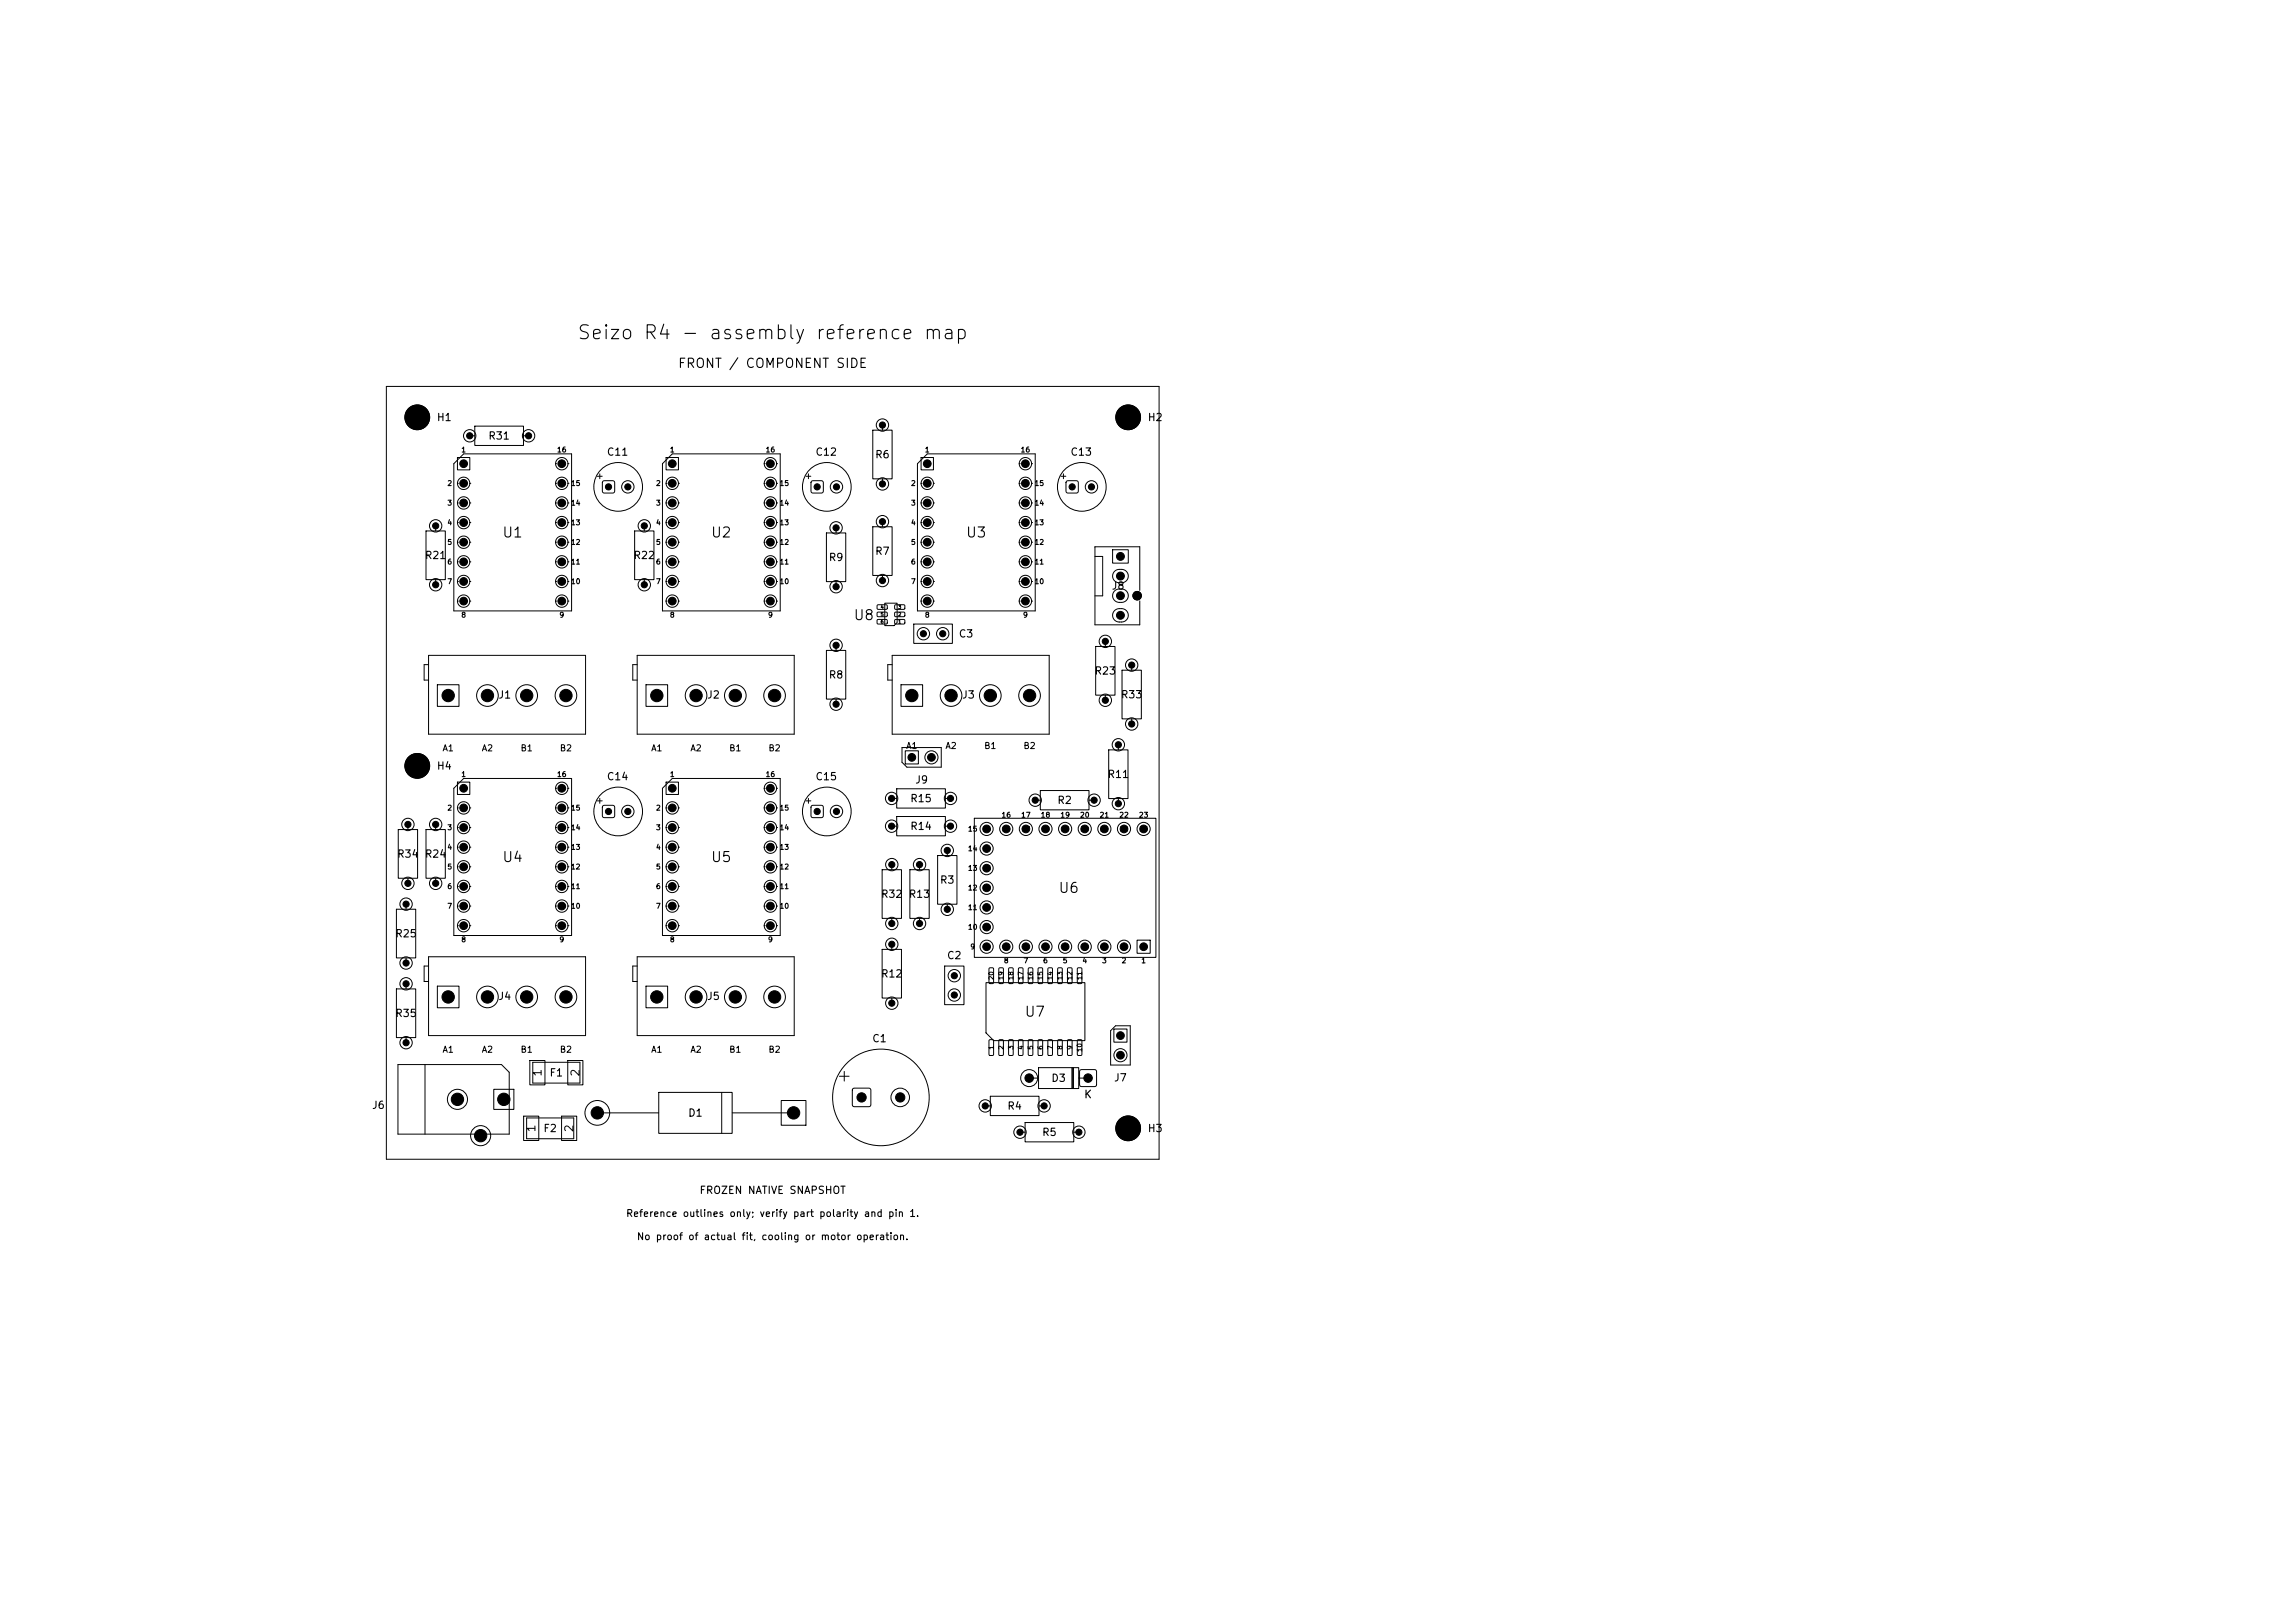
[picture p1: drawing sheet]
<svg xmlns="http://www.w3.org/2000/svg" width="297mm" height="210mm" viewBox="0 0 297 210" stroke-linecap="round" stroke-linejoin="round" font-family="sans-serif">
<defs><g id="words">
<text font-size="1.8" x="74.6" y="44.4">Seizo R4 - assembly reference map</text>
<g font-size="1.3">
<text x="64.9" y="69.9">U1</text>
<text x="91.9" y="69.9">U2</text>
<text x="124.9" y="69.9">U3</text>
<text x="110.4" y="80.6">U8</text>
<text x="64.9" y="111.9">U4</text>
<text x="91.9" y="111.9">U5</text>
<text x="136.9" y="115.9">U6</text>
<text x="132.5" y="131.9">U7</text>
</g>
<text font-size="1.2" x="87.7" y="47.9">FRONT / COMPONENT SIDE</text>
<g font-size="1.1">
<text x="70.3" y="139.4" transform="rotate(-90 70.3 139.4)">1</text>
<text x="75.3" y="139.4" transform="rotate(-90 75.3 139.4)">2</text>
<text x="69.5" y="146.6" transform="rotate(-90 69.5 146.6)">1</text>
<text x="74.5" y="146.6" transform="rotate(-90 74.5 146.6)">2</text>
<text x="76.7" y="144.8">2</text>
<text x="102.1" y="144.8">1</text>
</g>
<g font-size="1">
<text x="56.5" y="54.7">H1</text>
<text x="63.1" y="57.1">R31</text>
<text x="78.5" y="59.2">C11</text>
<text x="105.5" y="59.2">C12</text>
<text x="113.2" y="59.5">R6</text>
<text x="138.5" y="59.2">C13</text>
<text x="148.5" y="54.7">H2</text>
<text x="54.9" y="72.6">R21</text>
<text x="81.9" y="72.6">R22</text>
<text x="107.2" y="72.8">R9</text>
<text x="113.2" y="72">R7</text>
<text x="143.8" y="76.5">J8</text>
<text x="124" y="82.7">C3</text>
<text x="107.2" y="88">R8</text>
<text x="141.6" y="87.5">R23</text>
<text x="64.4" y="90.6">J1</text>
<text x="91.4" y="90.6">J2</text>
<text x="124.4" y="90.6">J3</text>
<text x="145" y="90.6">R33</text>
<text x="56.5" y="99.8">H4</text>
<text x="78.5" y="101.2">C14</text>
<text x="105.5" y="101.2">C15</text>
<text x="118.4" y="101.6">J9</text>
<text x="143.3" y="100.9">R11</text>
<text x="117.7" y="107.6">R14</text>
<text x="117.7" y="104">R15</text>
<text x="136.8" y="104.3">R2</text>
<text x="51.3" y="111.2">R34</text>
<text x="54.9" y="111.2">R24</text>
<text x="113.9" y="116.4">R32</text>
<text x="117.5" y="116.4">R13</text>
<text x="121.6" y="114.6">R3</text>
<text x="51.1" y="121.5">R25</text>
<text x="122.5" y="124.3">C2</text>
<text x="51.1" y="131.8">R35</text>
<text x="64.4" y="129.6">J4</text>
<text x="91.4" y="129.6">J5</text>
<text x="113.9" y="126.7">R12</text>
<text x="112.8" y="135.1">C1</text>
<text x="48.1" y="143.7">J6</text>
<text x="71" y="139.5">F1</text>
<text x="130.3" y="143.8">R4</text>
<text x="136" y="140.2">D3</text>
<text x="140.2" y="142.4">K</text>
<text x="144.1" y="140.2">J7</text>
<text x="70.2" y="146.7">F2</text>
<text x="89" y="144.7">D1</text>
<text x="134.8" y="147.2">R5</text>
<text x="148.5" y="146.7">H3</text>
<text x="90.5" y="154.7">FROZEN NATIVE SNAPSHOT</text>
</g>
<g font-size=".9">
<text x="57.5" y="90.7">1</text>
<text x="62.5" y="90.7">2</text>
<text x="67.6" y="90.7">3</text>
<text x="72.7" y="90.7">4</text>
<text x="84.5" y="90.7">1</text>
<text x="89.5" y="90.7">2</text>
<text x="94.6" y="90.7">3</text>
<text x="99.7" y="90.7">4</text>
<text x="117.5" y="90.7">1</text>
<text x="122.5" y="90.7">2</text>
<text x="127.6" y="90.7">3</text>
<text x="132.7" y="90.7">4</text>
<text x="57.5" y="129.7">1</text>
<text x="62.5" y="129.7">2</text>
<text x="67.6" y="129.7">3</text>
<text x="72.7" y="129.7">4</text>
<text x="84.5" y="129.7">1</text>
<text x="89.5" y="129.7">2</text>
<text x="94.6" y="129.7">3</text>
<text x="99.7" y="129.7">4</text>
<text x="58.7" y="142.9">2</text>
<text x="64.7" y="142.9">1</text>
<text x="61.7" y="147.6">3</text>
<text x="80.9" y="157.7">Reference outlines only; verify part polarity and pin 1.</text>
<text x="82.3" y="160.7">No proof of actual fit, cooling or motor operation.</text>
</g>
<g font-size=".8">
<text x="57.2" y="97.4">A1</text>
<text x="62.3" y="97.4">A2</text>
<text x="67.3" y="97.4">B1</text>
<text x="72.4" y="97.4">B2</text>
<text x="84.2" y="97.4">A1</text>
<text x="89.3" y="97.4">A2</text>
<text x="94.3" y="97.4">B1</text>
<text x="99.4" y="97.4">B2</text>
<text x="117.2" y="97.1">A1</text>
<text x="122.3" y="97.1">A2</text>
<text x="127.3" y="97.1">B1</text>
<text x="132.4" y="97.1">B2</text>
<text x="57.2" y="136.4">A1</text>
<text x="62.3" y="136.4">A2</text>
<text x="67.3" y="136.4">B1</text>
<text x="72.4" y="136.4">B2</text>
<text x="84.2" y="136.4">A1</text>
<text x="89.3" y="136.4">A2</text>
<text x="94.3" y="136.4">B1</text>
<text x="99.4" y="136.4">B2</text>
<text x="111" y="142.6">1</text>
<text x="116" y="142.6">2</text>
</g>
<g font-size=".7">
<text x="59.6" y="58.7">1</text>
<text x="72" y="58.7">16</text>
<text x="86.6" y="58.7">1</text>
<text x="99" y="58.7">16</text>
<text x="119.6" y="58.7">1</text>
<text x="132" y="58.7">16</text>
<text x="57.8" y="63">2</text>
<text x="57.8" y="65.6">3</text>
<text x="73.8" y="63">15</text>
<text x="73.8" y="65.6">14</text>
<text x="84.8" y="63">2</text>
<text x="84.8" y="65.6">3</text>
<text x="100.8" y="63">15</text>
<text x="100.8" y="65.6">14</text>
<text x="117.8" y="63">2</text>
<text x="117.8" y="65.6">3</text>
<text x="133.8" y="63">15</text>
<text x="133.8" y="65.6">14</text>
<text x="57.8" y="68.1">4</text>
<text x="57.8" y="70.6">5</text>
<text x="73.8" y="68.1">13</text>
<text x="73.8" y="70.6">12</text>
<text x="84.8" y="68.1">4</text>
<text x="84.8" y="70.6">5</text>
<text x="100.8" y="68.1">13</text>
<text x="100.8" y="70.6">12</text>
<text x="117.8" y="68.1">4</text>
<text x="117.8" y="70.6">5</text>
<text x="133.8" y="68.1">13</text>
<text x="133.8" y="70.6">12</text>
<text x="57.8" y="73.2">6</text>
<text x="57.8" y="75.7">7</text>
<text x="73.8" y="73.2">11</text>
<text x="73.8" y="75.7">10</text>
<text x="84.8" y="73.2">6</text>
<text x="84.8" y="75.7">7</text>
<text x="100.8" y="73.2">11</text>
<text x="100.8" y="75.7">10</text>
<text x="117.8" y="73.2">6</text>
<text x="117.8" y="75.7">7</text>
<text x="133.8" y="73.2">11</text>
<text x="133.8" y="75.7">10</text>
<text x="144.6" y="72.5">1</text>
<text x="144.6" y="75.1">2</text>
<text x="144.6" y="77.6">3</text>
<text x="59.6" y="80.1">8</text>
<text x="72.3" y="80.1">9</text>
<text x="86.6" y="80.1">8</text>
<text x="99.3" y="80.1">9</text>
<text x="119.6" y="80.1">8</text>
<text x="132.3" y="80.1">9</text>
<text x="144.6" y="80.1">4</text>
<text x="59.6" y="100.7">1</text>
<text x="72" y="100.7">16</text>
<text x="86.6" y="100.7">1</text>
<text x="99" y="100.7">16</text>
<text x="57.8" y="105">2</text>
<text x="57.8" y="107.6">3</text>
<text x="73.8" y="105">15</text>
<text x="73.8" y="107.6">14</text>
<text x="84.8" y="105">2</text>
<text x="84.8" y="107.6">3</text>
<text x="100.8" y="105">15</text>
<text x="100.8" y="107.6">14</text>
<text x="125.2" y="107.7">15</text>
<text x="129.5" y="105.9">16</text>
<text x="132.1" y="105.9">17</text>
<text x="134.6" y="105.9">18</text>
<text x="137.2" y="105.9">19</text>
<text x="139.7" y="105.9">20</text>
<text x="142.2" y="105.9">21</text>
<text x="144.8" y="105.9">22</text>
<text x="147.3" y="105.9">23</text>
<text x="57.8" y="110.1">4</text>
<text x="57.8" y="112.6">5</text>
<text x="73.8" y="110.1">13</text>
<text x="73.8" y="112.6">12</text>
<text x="84.8" y="110.1">4</text>
<text x="84.8" y="112.6">5</text>
<text x="100.8" y="110.1">13</text>
<text x="100.8" y="112.6">12</text>
<text x="125.2" y="110.3">14</text>
<text x="125.2" y="112.8">13</text>
<text x="57.8" y="115.2">6</text>
<text x="57.8" y="117.7">7</text>
<text x="73.8" y="115.2">11</text>
<text x="73.8" y="117.7">10</text>
<text x="84.8" y="115.2">6</text>
<text x="84.8" y="117.7">7</text>
<text x="100.8" y="115.2">11</text>
<text x="100.8" y="117.7">10</text>
<text x="125.2" y="115.4">12</text>
<text x="125.2" y="117.9">11</text>
<text x="59.6" y="122.1">8</text>
<text x="72.3" y="122.1">9</text>
<text x="86.6" y="122.1">8</text>
<text x="99.3" y="122.1">9</text>
<text x="125.2" y="120.4">10</text>
<text x="125.5" y="123">9</text>
<text x="129.8" y="124.8">8</text>
<text x="132.4" y="124.8">7</text>
<text x="134.9" y="124.8">6</text>
<text x="137.5" y="124.8">5</text>
<text x="140" y="124.8">4</text>
<text x="142.5" y="124.8">3</text>
<text x="145.1" y="124.8">2</text>
<text x="147.6" y="124.8">1</text>
<text x="132.8" y="140.1">2</text>
<text x="140.4" y="140.1">1</text>
</g>
<g font-size=".6">
<text x="117.7" y="98.4">1</text>
<text x="120.2" y="98.4">2</text>
<text x="127.1" y="107.7">15</text>
<text x="129.6" y="107.7">16</text>
<text x="132.2" y="107.7">17</text>
<text x="134.7" y="107.7">18</text>
<text x="137.2" y="107.7">19</text>
<text x="139.8" y="107.7">20</text>
<text x="142.3" y="107.7">21</text>
<text x="144.9" y="107.7">22</text>
<text x="147.4" y="107.7">23</text>
<text x="127.1" y="112.8">13</text>
<text x="127.1" y="110.2">14</text>
<text x="127.1" y="117.9">11</text>
<text x="127.1" y="115.3">12</text>
<text x="127.1" y="120.4">10</text>
<text x="127.4" y="122.9">9</text>
<text x="129.9" y="122.9">8</text>
<text x="132.4" y="122.9">7</text>
<text x="135" y="122.9">6</text>
<text x="137.5" y="122.9">5</text>
<text x="140.1" y="122.9">4</text>
<text x="142.6" y="122.9">3</text>
<text x="145.1" y="122.9">2</text>
<text x="147.7" y="122.9">1</text>
<text x="128.7" y="126.9" transform="rotate(-90 128.7 126.9)">20</text>
<text x="130" y="126.9" transform="rotate(-90 130 126.9)">19</text>
<text x="131.3" y="126.9" transform="rotate(-90 131.3 126.9)">18</text>
<text x="132.6" y="126.9" transform="rotate(-90 132.6 126.9)">17</text>
<text x="133.8" y="126.9" transform="rotate(-90 133.8 126.9)">16</text>
<text x="135.1" y="126.9" transform="rotate(-90 135.1 126.9)">15</text>
<text x="136.4" y="126.9" transform="rotate(-90 136.4 126.9)">14</text>
<text x="137.6" y="126.9" transform="rotate(-90 137.6 126.9)">13</text>
<text x="138.9" y="126.9" transform="rotate(-90 138.9 126.9)">12</text>
<text x="140.2" y="126.9" transform="rotate(-90 140.2 126.9)">11</text>
<text x="128.7" y="135.9" transform="rotate(-90 128.7 135.9)">1</text>
<text x="130" y="135.9" transform="rotate(-90 130 135.9)">2</text>
<text x="131.3" y="135.9" transform="rotate(-90 131.3 135.9)">3</text>
<text x="132.6" y="135.9" transform="rotate(-90 132.6 135.9)">4</text>
<text x="133.8" y="135.9" transform="rotate(-90 133.8 135.9)">5</text>
<text x="135.1" y="135.9" transform="rotate(-90 135.1 135.9)">6</text>
<text x="136.4" y="135.9" transform="rotate(-90 136.4 135.9)">7</text>
<text x="137.6" y="135.9" transform="rotate(-90 137.6 135.9)">8</text>
<text x="138.9" y="135.9" transform="rotate(-90 138.9 135.9)">9</text>
<text x="140.2" y="136.2" transform="rotate(-90 140.2 136.2)">10</text>
<text x="144.7" y="134.4">1</text>
<text x="144.7" y="137">2</text>
</g>
<g font-size=".5">
<text x="60.5" y="56.8">1</text>
<text x="68.1" y="56.8">2</text>
<text x="113.9" y="55.4">1</text>
<text x="59.7" y="60.4">1</text>
<text x="59.7" y="62.9">2</text>
<text x="59.7" y="65.5">3</text>
<text x="72.1" y="65.5">14</text>
<text x="72.1" y="62.9">15</text>
<text x="72.1" y="60.4">16</text>
<text x="78.4" y="63.4">1</text>
<text x="80.9" y="63.4">2</text>
<text x="86.7" y="60.4">1</text>
<text x="86.7" y="62.9">2</text>
<text x="86.7" y="65.5">3</text>
<text x="99.1" y="65.5">14</text>
<text x="99.1" y="62.9">15</text>
<text x="99.1" y="60.4">16</text>
<text x="105.4" y="63.4">1</text>
<text x="107.9" y="63.4">2</text>
<text x="113.9" y="63">2</text>
<text x="119.7" y="60.4">1</text>
<text x="119.7" y="62.9">2</text>
<text x="119.7" y="65.5">3</text>
<text x="132.1" y="65.5">14</text>
<text x="132.1" y="62.9">15</text>
<text x="132.1" y="60.4">16</text>
<text x="138.4" y="63.4">1</text>
<text x="140.9" y="63.4">2</text>
<text x="56.1" y="68.4">1</text>
<text x="59.7" y="68">4</text>
<text x="59.7" y="70.6">5</text>
<text x="72.1" y="70.6">12</text>
<text x="72.1" y="68">13</text>
<text x="83.1" y="68.4">1</text>
<text x="86.7" y="68">4</text>
<text x="86.7" y="70.6">5</text>
<text x="99.1" y="70.6">12</text>
<text x="99.1" y="68">13</text>
<text x="107.9" y="68.7">1</text>
<text x="113.9" y="67.9">1</text>
<text x="119.7" y="68">4</text>
<text x="119.7" y="70.6">5</text>
<text x="132.1" y="70.6">12</text>
<text x="132.1" y="68">13</text>
<text x="56.1" y="76.1">2</text>
<text x="59.7" y="73.1">6</text>
<text x="59.7" y="75.6">7</text>
<text x="72.1" y="75.6">10</text>
<text x="72.1" y="73.1">11</text>
<text x="83.1" y="76.1">2</text>
<text x="86.7" y="73.1">6</text>
<text x="86.7" y="75.6">7</text>
<text x="99.1" y="75.6">10</text>
<text x="99.1" y="73.1">11</text>
<text x="107.9" y="76.3">2</text>
<text x="113.9" y="75.5">2</text>
<text x="119.7" y="73.1">6</text>
<text x="119.7" y="75.6">7</text>
<text x="132.1" y="75.6">10</text>
<text x="132.1" y="73.1">11</text>
<text x="59.7" y="78.2">8</text>
<text x="72.4" y="78.2">9</text>
<text x="86.7" y="78.2">8</text>
<text x="99.4" y="78.2">9</text>
<text x="107.9" y="83.9">1</text>
<text x="119.2" y="82.4">1</text>
<text x="119.7" y="78.2">8</text>
<text x="121.7" y="82.4">2</text>
<text x="132.4" y="78.2">9</text>
<text x="142.7" y="83.4">1</text>
<text x="146.1" y="86.5">1</text>
<text x="107.9" y="91.5">2</text>
<text x="142.7" y="91">2</text>
<text x="146.1" y="94.1">2</text>
<text x="144.4" y="96.8">1</text>
<text x="52.5" y="107.1">1</text>
<text x="56.1" y="107.1">1</text>
<text x="59.7" y="102.4">1</text>
<text x="59.7" y="104.9">2</text>
<text x="59.7" y="107.5">3</text>
<text x="72.1" y="107.5">14</text>
<text x="72.1" y="104.9">15</text>
<text x="72.1" y="102.4">16</text>
<text x="78.4" y="105.4">1</text>
<text x="80.9" y="105.4">2</text>
<text x="86.7" y="102.4">1</text>
<text x="86.7" y="104.9">2</text>
<text x="86.7" y="107.5">3</text>
<text x="99.1" y="107.5">14</text>
<text x="99.1" y="104.9">15</text>
<text x="99.1" y="102.4">16</text>
<text x="105.4" y="105.4">1</text>
<text x="107.9" y="105.4">2</text>
<text x="115.1" y="107.3">1</text>
<text x="115.1" y="103.7">1</text>
<text x="122.7" y="107.3">2</text>
<text x="122.7" y="103.7">2</text>
<text x="133.7" y="103.9">1</text>
<text x="141.3" y="103.9">2</text>
<text x="144.4" y="104.4">2</text>
<text x="59.7" y="110">4</text>
<text x="59.7" y="112.6">5</text>
<text x="72.1" y="112.6">12</text>
<text x="72.1" y="110">13</text>
<text x="86.7" y="110">4</text>
<text x="86.7" y="112.6">5</text>
<text x="99.1" y="112.6">12</text>
<text x="99.1" y="110">13</text>
<text x="115.1" y="112.3">1</text>
<text x="118.7" y="112.3">1</text>
<text x="122.3" y="110.4">1</text>
<text x="52.2" y="117.4">1</text>
<text x="52.5" y="114.7">2</text>
<text x="56.1" y="114.7">2</text>
<text x="59.7" y="115.1">6</text>
<text x="59.7" y="117.6">7</text>
<text x="72.1" y="117.6">10</text>
<text x="72.1" y="115.1">11</text>
<text x="86.7" y="115.1">6</text>
<text x="86.7" y="117.6">7</text>
<text x="99.1" y="117.6">10</text>
<text x="99.1" y="115.1">11</text>
<text x="115.1" y="119.9">2</text>
<text x="118.7" y="119.9">2</text>
<text x="122.3" y="118.1">2</text>
<text x="52.2" y="125">2</text>
<text x="59.7" y="120.2">8</text>
<text x="72.4" y="120.2">9</text>
<text x="86.7" y="120.2">8</text>
<text x="99.4" y="120.2">9</text>
<text x="115.1" y="122.6">1</text>
<text x="52.2" y="127.7">1</text>
<text x="115.1" y="130.2">2</text>
<text x="123.2" y="126.7">1</text>
<text x="123.2" y="129.2">2</text>
<text x="52.2" y="135.3">2</text>
<text x="127.2" y="143.5">1</text>
<text x="134.8" y="143.5">2</text>
<text x="131.7" y="146.9">1</text>
<text x="139.3" y="146.9">2</text>
</g>
<g font-size=".4">
<text x="113.9" y="78.9">4</text>
<text x="113.9" y="79.8">5</text>
<text x="113.9" y="80.8">6</text>
<text x="116.2" y="80.8">1</text>
<text x="116.2" y="79.8">2</text>
<text x="116.2" y="78.9">3</text>
</g>
</g></defs>
<g fill="none" stroke="#000" stroke-width=".13">
<path d="M50 50h100v100h-100zM59.2 59.2h1.6v1.6h-1.6zM60 58.7h14v20.4h-15.3v-19.1zM60.8 56.4h.6M61.4 55.1h6.3v2.5h-6.3zM67.7 56.4h.7M71.9 60a.8 .8 0 0 0 .8 .8 .8 .8 0 0 0 .8-.8M71.9 60a.8 .8 0 0 1 .8-.8 .8 .8 0 0 1 .8 .8M86.2 59.2h1.6v1.6h-1.6zM87 58.7h14v20.4h-15.3v-19.1zM98.9 60a.8 .8 0 0 0 .8 .8 .8 .8 0 0 0 .8-.8M98.9 60a.8 .8 0 0 1 .8-.8 .8 .8 0 0 1 .8 .8"/>
<path d="M112.9 55.7h2.6v6.3h-2.6zM114.2 55v.7M119.2 59.2h1.6v1.6h-1.6zM120 58.7h14v20.4h-15.3v-19.1zM131.9 60a.8 .8 0 0 0 .8 .8 .8 .8 0 0 0 .8-.8M131.9 60a.8 .8 0 0 1 .8-.8 .8 .8 0 0 1 .8 .8M55.1 68.7h2.5v6.3h-2.5zM56.4 68v.7M56.4 75v.7M59.2 62.5h.1M59.2 65.1h.1M59.2 67.6h.1"/>
<path d="M59.2 70.2h.1M59.2 72.7h.1M59.2 75.2h.1M59.2 77.8h.1M59.2 62.5a.8 .8 0 0 0 .8 .8 .8 .8 0 0 0 .8-.8M59.2 62.5a.8 .8 0 0 1 .8-.8 .8 .8 0 0 1 .8 .8M59.2 65.1a.8 .8 0 0 0 .8 .8 .8 .8 0 0 0 .8-.8M59.2 65.1a.8 .8 0 0 1 .8-.8 .8 .8 0 0 1 .8 .8M59.2 67.6a.8 .8 0 0 0 .8 .8 .8 .8 0 0 0 .8-.8M59.2 67.6a.8 .8 0 0 1 .8-.8 .8 .8 0 0 1 .8 .8M59.2 70.2a.8 .8 0 0 0 .8 .8 .8 .8 0 0 0 .8-.8M59.2 70.2a.8 .8 0 0 1 .8-.8 .8 .8 0 0 1 .8 .8"/>
<path d="M59.2 72.7a.8 .8 0 0 0 .8 .8 .8 .8 0 0 0 .8-.8M59.2 72.7a.8 .8 0 0 1 .8-.8 .8 .8 0 0 1 .8 .8M59.2 75.2a.8 .8 0 0 0 .8 .8 .8 .8 0 0 0 .8-.8M59.2 75.2a.8 .8 0 0 1 .8-.8 .8 .8 0 0 1 .8 .8M59.2 77.8a.8 .8 0 0 0 .8 .8 .8 .8 0 0 0 .8-.8M59.2 77.8a.8 .8 0 0 1 .8-.8 .8 .8 0 0 1 .8 .8M60.8 62.5h.1M60.8 65.1h.1M60.8 67.6h.1M60.8 70.2h.1M60.8 72.7h.1M60.8 75.2h.1"/>
<path d="M60.8 77.8h.1M71.9 77.8h.1M71.9 75.2h.1M71.9 72.7h.1M71.9 70.2h.1M71.9 67.6h.1M71.9 65.1h.1M71.9 62.5h.1M71.9 60h.1M71.9 77.8a.8 .8 0 0 0 .8 .8 .8 .8 0 0 0 .8-.8M71.9 77.8a.8 .8 0 0 1 .8-.8 .8 .8 0 0 1 .8 .8M71.9 75.2a.8 .8 0 0 0 .8 .8 .8 .8 0 0 0 .8-.8"/>
<path d="M71.9 75.2a.8 .8 0 0 1 .8-.8 .8 .8 0 0 1 .8 .8M71.9 72.7a.8 .8 0 0 0 .8 .8 .8 .8 0 0 0 .8-.8M71.9 72.7a.8 .8 0 0 1 .8-.8 .8 .8 0 0 1 .8 .8M71.9 70.2a.8 .8 0 0 0 .8 .8 .8 .8 0 0 0 .8-.8M71.9 70.2a.8 .8 0 0 1 .8-.8 .8 .8 0 0 1 .8 .8M71.9 67.6a.8 .8 0 0 0 .8 .8 .8 .8 0 0 0 .8-.8M71.9 67.6a.8 .8 0 0 1 .8-.8 .8 .8 0 0 1 .8 .8M71.9 65.1a.8 .8 0 0 0 .8 .8 .8 .8 0 0 0 .8-.8M71.9 65.1a.8 .8 0 0 1 .8-.8 .8 .8 0 0 1 .8 .8M71.9 62.5a.8 .8 0 0 0 .8 .8 .8 .8 0 0 0 .8-.8M71.9 62.5a.8 .8 0 0 1 .8-.8 .8 .8 0 0 1 .8 .8M73.5 77.8h.1"/>
<path d="M73.5 75.2h.1M73.5 72.7h.1M73.5 70.2h.1M73.5 67.6h.1M73.5 65.1h.1M73.5 62.5h.1M73.5 60h.1M77.3 61.6h.6M77.6 61.3v.6M78 62.3l.2-.1 1.3 .1 .1 .1-.1 1.3-.2 .1-1.3-.1v-.1zM82.1 68.7h2.5v6.3h-2.5zM83.4 68v.7"/>
<path d="M83.4 75v.7M86.2 62.5a.8 .8 0 0 0 .8 .8 .8 .8 0 0 0 .8-.8M86.2 62.5a.8 .8 0 0 1 .8-.8 .8 .8 0 0 1 .8 .8M86.2 65.1a.8 .8 0 0 0 .8 .8 .8 .8 0 0 0 .8-.8M86.2 65.1a.8 .8 0 0 1 .8-.8 .8 .8 0 0 1 .8 .8M86.2 67.6a.8 .8 0 0 0 .8 .8 .8 .8 0 0 0 .8-.8M86.2 67.6a.8 .8 0 0 1 .8-.8 .8 .8 0 0 1 .8 .8M86.2 70.2a.8 .8 0 0 0 .8 .8 .8 .8 0 0 0 .8-.8M86.2 70.2a.8 .8 0 0 1 .8-.8 .8 .8 0 0 1 .8 .8M86.2 72.7a.8 .8 0 0 0 .8 .8 .8 .8 0 0 0 .8-.8M86.2 72.7a.8 .8 0 0 1 .8-.8 .8 .8 0 0 1 .8 .8M86.2 75.2a.8 .8 0 0 0 .8 .8 .8 .8 0 0 0 .8-.8"/>
<path d="M86.2 75.2a.8 .8 0 0 1 .8-.8 .8 .8 0 0 1 .8 .8M86.2 77.8a.8 .8 0 0 0 .8 .8 .8 .8 0 0 0 .8-.8M86.2 77.8a.8 .8 0 0 1 .8-.8 .8 .8 0 0 1 .8 .8M86.2 62.5h.1M86.2 65.1h.1M86.2 67.6h.1M86.2 70.2h.1M86.2 72.7h.1M86.2 75.2h.1M86.2 77.8h.1M87.8 62.5h.1M87.8 65.1h.1"/>
<path d="M87.8 67.6h.1M87.8 70.2h.1M87.8 72.7h.1M87.8 75.2h.1M87.8 77.8h.1M98.9 77.8a.8 .8 0 0 0 .8 .8 .8 .8 0 0 0 .8-.8M98.9 77.8a.8 .8 0 0 1 .8-.8 .8 .8 0 0 1 .8 .8M98.9 75.2a.8 .8 0 0 0 .8 .8 .8 .8 0 0 0 .8-.8M98.9 75.2a.8 .8 0 0 1 .8-.8 .8 .8 0 0 1 .8 .8M98.9 72.7a.8 .8 0 0 0 .8 .8 .8 .8 0 0 0 .8-.8M98.9 72.7a.8 .8 0 0 1 .8-.8 .8 .8 0 0 1 .8 .8M98.9 70.2a.8 .8 0 0 0 .8 .8 .8 .8 0 0 0 .8-.8"/>
<path d="M98.9 70.2a.8 .8 0 0 1 .8-.8 .8 .8 0 0 1 .8 .8M98.9 67.6a.8 .8 0 0 0 .8 .8 .8 .8 0 0 0 .8-.8M98.9 67.6a.8 .8 0 0 1 .8-.8 .8 .8 0 0 1 .8 .8M98.9 65.1a.8 .8 0 0 0 .8 .8 .8 .8 0 0 0 .8-.8M98.9 65.1a.8 .8 0 0 1 .8-.8 .8 .8 0 0 1 .8 .8M98.9 62.5a.8 .8 0 0 0 .8 .8 .8 .8 0 0 0 .8-.8M98.9 62.5a.8 .8 0 0 1 .8-.8 .8 .8 0 0 1 .8 .8M98.9 77.8h.1M98.9 75.2h.1M98.9 72.7h.1M98.9 70.2h.1M98.9 67.6h.1"/>
<path d="M98.9 65.1h.1M98.9 62.5h.1M98.9 60h.1M100.5 77.8h.1M100.5 75.2h.1M100.5 72.7h.1M100.5 70.2h.1M100.5 67.6h.1M100.5 65.1h.1M100.5 62.5h.1M100.5 60h.1M104.3 61.6h.6"/>
<path d="M104.6 61.3v.6M105 62.3l.2-.1 1.3 .1v.1v1.3l-.2 .1-1.3-.1v-.1zM107 69h2.5v6.3h-2.5zM108.2 68.3v.7M108.2 75.3v.6M112.9 68.2h2.6v6.3h-2.6zM113.5 78.3h1.2l.1 .1v.4h-.1h-1.1l-.1-.1zM113.5 79.2h1.2l.1 .2v.3l-.1 .1h-1.1l-.1-.1zM114.2 62v.6M114.2 67.5v.7M114.2 74.5v.6M114.5 78h1.6v2.6l-.4 .4h-1.2z"/>
<path d="M115.8 79.2h1.2l.1 .2v.3l-.2 .1h-1l-.1-.1zM115.8 78.3h1.2l.1 .1v.4h-.2h-1l-.1-.1zM119.2 62.5a.8 .8 0 0 0 .8 .8 .8 .8 0 0 0 .8-.8M119.2 62.5a.8 .8 0 0 1 .8-.8 .8 .8 0 0 1 .8 .8M119.2 65.1a.8 .8 0 0 0 .8 .8 .8 .8 0 0 0 .8-.8M119.2 65.1a.8 .8 0 0 1 .8-.8 .8 .8 0 0 1 .8 .8M119.2 67.6a.8 .8 0 0 0 .8 .8 .8 .8 0 0 0 .8-.8M119.2 67.6a.8 .8 0 0 1 .8-.8 .8 .8 0 0 1 .8 .8M119.2 70.2a.8 .8 0 0 0 .8 .8 .8 .8 0 0 0 .8-.8M119.2 70.2a.8 .8 0 0 1 .8-.8 .8 .8 0 0 1 .8 .8M119.2 72.7a.8 .8 0 0 0 .8 .8 .8 .8 0 0 0 .8-.8M119.2 72.7a.8 .8 0 0 1 .8-.8 .8 .8 0 0 1 .8 .8"/>
<path d="M119.2 75.2a.8 .8 0 0 0 .8 .8 .8 .8 0 0 0 .8-.8M119.2 75.2a.8 .8 0 0 1 .8-.8 .8 .8 0 0 1 .8 .8M119.2 77.8a.8 .8 0 0 0 .8 .8 .8 .8 0 0 0 .8-.8M119.2 77.8a.8 .8 0 0 1 .8-.8 .8 .8 0 0 1 .8 .8M119.2 62.5h.1M119.2 65.1h.1M119.2 67.6h.1M119.2 70.2h.1M119.2 72.7h.1M119.2 75.2h.1M119.2 77.8h.1M120.8 62.5h.1"/>
<path d="M120.8 65.1h.1M120.8 67.6h.1M120.8 70.2h.1M120.8 72.7h.1M120.8 75.2h.1M120.8 77.8h.1M131.9 77.8a.8 .8 0 0 0 .8 .8 .8 .8 0 0 0 .8-.8M131.9 77.8a.8 .8 0 0 1 .8-.8 .8 .8 0 0 1 .8 .8M131.9 75.2a.8 .8 0 0 0 .8 .8 .8 .8 0 0 0 .8-.8M131.9 75.2a.8 .8 0 0 1 .8-.8 .8 .8 0 0 1 .8 .8M131.9 72.7a.8 .8 0 0 0 .8 .8 .8 .8 0 0 0 .8-.8M131.9 72.7a.8 .8 0 0 1 .8-.8 .8 .8 0 0 1 .8 .8"/>
<path d="M131.9 70.2a.8 .8 0 0 0 .8 .8 .8 .8 0 0 0 .8-.8M131.9 70.2a.8 .8 0 0 1 .8-.8 .8 .8 0 0 1 .8 .8M131.9 67.6a.8 .8 0 0 0 .8 .8 .8 .8 0 0 0 .8-.8M131.9 67.6a.8 .8 0 0 1 .8-.8 .8 .8 0 0 1 .8 .8M131.9 65.1a.8 .8 0 0 0 .8 .8 .8 .8 0 0 0 .8-.8M131.9 65.1a.8 .8 0 0 1 .8-.8 .8 .8 0 0 1 .8 .8M131.9 62.5a.8 .8 0 0 0 .8 .8 .8 .8 0 0 0 .8-.8M131.9 62.5a.8 .8 0 0 1 .8-.8 .8 .8 0 0 1 .8 .8M131.9 77.8h.1M131.9 75.2h.1M131.9 72.7h.1M131.9 70.2h.1"/>
<path d="M131.9 67.6h.1M131.9 65.1h.1M131.9 62.5h.1M131.9 60h.1M133.5 77.8h.1M133.5 75.2h.1M133.5 72.7h.1M133.5 70.2h.1M133.5 67.6h.1M133.5 65.1h.1M133.5 62.5h.1M133.5 60h.1"/>
<path d="M137.3 61.6h.6M137.6 61.3v.6M138 62.3l.2-.1 1.3 .1v.1v1.3l-.2 .1-1.3-.1-.1-.1zM141.7 72h1v5.1h-1M144 71.1h2v1.8h-2zM144.2 73.9l.4-.2h.6a.86 .86 0 0 1 .8 .8 .86 .86 0 0 1-.8 .9h-.3a.86 .86 0 0 1-.8-.5 .86 .86 0 0 1 .1-1zM144.2 76.5l.4-.3h.6a.86 .86 0 0 1 .8 .9 .86 .86 0 0 1-.8 .8h-.3a.86 .86 0 0 1-.8-.5 .86 .86 0 0 1 .1-.9zM144.2 79l.4-.2h.6a.86 .86 0 0 1 .8 .8 .86 .86 0 0 1-.8 .9h-.3a.86 .86 0 0 1-.8-.5 .86 .86 0 0 1 .1-1zM147.5 76.4v-5.6h-5.8v10.1h5.8v-3.1M55.5 86h-.6v2h.6M55.5 84.8h20.3v10.2h-20.3zM56.6 88.6h2.8v2.8h-2.8z"/>
<path d="M82.5 86h-.6v2h.6M82.5 84.8h20.3v10.2h-20.3zM83.6 88.6h2.8v2.8h-2.8zM107 84.2h2.5v6.3h-2.5zM108.2 83.5v.7M108.2 90.5v.6M113.5 80.2h1.2l.1 .1v.4h-.1h-1.1l-.1-.1zM115.5 86h-.6v2h.6M115.5 84.8h20.3v10.2h-20.3zM115.8 80.2h1.2l.1 .1v.4h-.2h-1l-.1-.1zM116.6 88.6h2.8v2.8h-2.8zM116.7 96.7h5.1v2.6h-4.4l-.7-.7z"/>
<path d="M117.1 97.1h1.7v1.7h-1.7zM118.2 80.7h5v2.6h-5zM141.8 83.7h2.5v6.3h-2.5zM143 83v.7M143 90v.6M143.5 97h2.5v6.3h-2.5zM144.7 96.4v.6M145.2 86.7h2.5v6.3h-2.5zM146.5 86.1v.6M146.5 93v.7M51.3 117.7h2.5v6.2h-2.5zM51.5 107.3h2.5v6.3h-2.5z"/>
<path d="M52.5 117v.7M52.8 106.7v.6M52.8 113.6v.7M55.1 107.3h2.5v6.3h-2.5zM56.4 106.7v.6M56.4 113.6v.7M58.7 102l1.3-1.3h14v20.4h-15.3zM59.2 104.5h.1M59.2 107.1h.1M59.2 109.6h.1M59.2 112.2h.1M59.2 114.7h.1"/>
<path d="M59.2 117.2h.1M59.2 119.8h.1M59.2 101.2h1.6v1.6h-1.6zM59.2 104.5a.8 .8 0 0 0 .8 .8 .8 .8 0 0 0 .8-.8M59.2 104.5a.8 .8 0 0 1 .8-.8 .8 .8 0 0 1 .8 .8M59.2 107.1a.8 .8 0 0 0 .8 .8 .8 .8 0 0 0 .8-.8M59.2 107.1a.8 .8 0 0 1 .8-.8 .8 .8 0 0 1 .8 .8M59.2 109.6a.8 .8 0 0 0 .8 .8 .8 .8 0 0 0 .8-.8M59.2 109.6a.8 .8 0 0 1 .8-.8 .8 .8 0 0 1 .8 .8M59.2 112.2a.8 .8 0 0 0 .8 .8 .8 .8 0 0 0 .8-.8M59.2 112.2a.8 .8 0 0 1 .8-.8 .8 .8 0 0 1 .8 .8M59.2 114.7a.8 .8 0 0 0 .8 .8 .8 .8 0 0 0 .8-.8"/>
<path d="M59.2 114.7a.8 .8 0 0 1 .8-.8 .8 .8 0 0 1 .8 .8M59.2 117.2a.8 .8 0 0 0 .8 .8 .8 .8 0 0 0 .8-.8M59.2 117.2a.8 .8 0 0 1 .8-.8 .8 .8 0 0 1 .8 .8M59.2 119.8a.8 .8 0 0 0 .8 .8 .8 .8 0 0 0 .8-.8M59.2 119.8a.8 .8 0 0 1 .8-.8 .8 .8 0 0 1 .8 .8M60.8 104.5h.1M60.8 107.1h.1M60.8 109.6h.1M60.8 112.2h.1M60.8 114.7h.1M60.8 117.2h.1M60.8 119.8h.1"/>
<path d="M71.9 119.8h.1M71.9 117.2h.1M71.9 114.7h.1M71.9 112.2h.1M71.9 109.6h.1M71.9 107.1h.1M71.9 104.5h.1M71.9 102h.1M71.9 119.8a.8 .8 0 0 0 .8 .8 .8 .8 0 0 0 .8-.8M71.9 119.8a.8 .8 0 0 1 .8-.8 .8 .8 0 0 1 .8 .8M71.9 117.2a.8 .8 0 0 0 .8 .8 .8 .8 0 0 0 .8-.8M71.9 117.2a.8 .8 0 0 1 .8-.8 .8 .8 0 0 1 .8 .8"/>
<path d="M71.9 114.7a.8 .8 0 0 0 .8 .8 .8 .8 0 0 0 .8-.8M71.9 114.7a.8 .8 0 0 1 .8-.8 .8 .8 0 0 1 .8 .8M71.9 112.2a.8 .8 0 0 0 .8 .8 .8 .8 0 0 0 .8-.8M71.9 112.2a.8 .8 0 0 1 .8-.8 .8 .8 0 0 1 .8 .8M71.9 109.6a.8 .8 0 0 0 .8 .8 .8 .8 0 0 0 .8-.8M71.9 109.6a.8 .8 0 0 1 .8-.8 .8 .8 0 0 1 .8 .8M71.9 107.1a.8 .8 0 0 0 .8 .8 .8 .8 0 0 0 .8-.8M71.9 107.1a.8 .8 0 0 1 .8-.8 .8 .8 0 0 1 .8 .8M71.9 104.5a.8 .8 0 0 0 .8 .8 .8 .8 0 0 0 .8-.8M71.9 104.5a.8 .8 0 0 1 .8-.8 .8 .8 0 0 1 .8 .8M71.9 102a.8 .8 0 0 0 .8 .8 .8 .8 0 0 0 .8-.8M71.9 102a.8 .8 0 0 1 .8-.8 .8 .8 0 0 1 .8 .8"/>
<path d="M73.5 119.8h.1M73.5 117.2h.1M73.5 114.7h.1M73.5 112.2h.1M73.5 109.6h.1M73.5 107.1h.1M73.5 104.5h.1M73.5 102h.1M77.3 103.6h.6M77.6 103.3v.6M78 104.3l.2-.1 1.3 .1 .1 .1-.1 1.3-.2 .1-1.3-.1v-.2zM86.2 101.2h1.6v1.6h-1.6z"/>
<path d="M86.2 104.5a.8 .8 0 0 0 .8 .8 .8 .8 0 0 0 .8-.8M86.2 104.5a.8 .8 0 0 1 .8-.8 .8 .8 0 0 1 .8 .8M86.2 107.1a.8 .8 0 0 0 .8 .8 .8 .8 0 0 0 .8-.8M86.2 107.1a.8 .8 0 0 1 .8-.8 .8 .8 0 0 1 .8 .8M86.2 109.6a.8 .8 0 0 0 .8 .8 .8 .8 0 0 0 .8-.8M86.2 109.6a.8 .8 0 0 1 .8-.8 .8 .8 0 0 1 .8 .8M86.2 112.2a.8 .8 0 0 0 .8 .8 .8 .8 0 0 0 .8-.8M86.2 112.2a.8 .8 0 0 1 .8-.8 .8 .8 0 0 1 .8 .8M86.2 114.7a.8 .8 0 0 0 .8 .8 .8 .8 0 0 0 .8-.8M86.2 114.7a.8 .8 0 0 1 .8-.8 .8 .8 0 0 1 .8 .8M86.2 117.2a.8 .8 0 0 0 .8 .8 .8 .8 0 0 0 .8-.8M86.2 117.2a.8 .8 0 0 1 .8-.8 .8 .8 0 0 1 .8 .8"/>
<path d="M86.2 119.8a.8 .8 0 0 0 .8 .8 .8 .8 0 0 0 .8-.8M86.2 119.8a.8 .8 0 0 1 .8-.8 .8 .8 0 0 1 .8 .8M86.2 104.5h.1M86.2 107.1h.1M86.2 109.6h.1M86.2 112.2h.1M86.2 114.7h.1M86.2 117.2h.1M86.2 119.8h.1M87 100.7h14v20.4h-15.3v-19.1zM87.8 104.5h.1M87.8 107.1h.1"/>
<path d="M87.8 109.6h.1M87.8 112.2h.1M87.8 114.7h.1M87.8 117.2h.1M87.8 119.8h.1M98.9 119.8a.8 .8 0 0 0 .8 .8 .8 .8 0 0 0 .8-.8M98.9 119.8a.8 .8 0 0 1 .8-.8 .8 .8 0 0 1 .8 .8M98.9 117.2a.8 .8 0 0 0 .8 .8 .8 .8 0 0 0 .8-.8M98.9 117.2a.8 .8 0 0 1 .8-.8 .8 .8 0 0 1 .8 .8M98.9 114.7a.8 .8 0 0 0 .8 .8 .8 .8 0 0 0 .8-.8M98.9 114.7a.8 .8 0 0 1 .8-.8 .8 .8 0 0 1 .8 .8M98.9 112.2a.8 .8 0 0 0 .8 .8 .8 .8 0 0 0 .8-.8"/>
<path d="M98.9 112.2a.8 .8 0 0 1 .8-.8 .8 .8 0 0 1 .8 .8M98.9 109.6a.8 .8 0 0 0 .8 .8 .8 .8 0 0 0 .8-.8M98.9 109.6a.8 .8 0 0 1 .8-.8 .8 .8 0 0 1 .8 .8M98.9 107.1a.8 .8 0 0 0 .8 .8 .8 .8 0 0 0 .8-.8M98.9 107.1a.8 .8 0 0 1 .8-.8 .8 .8 0 0 1 .8 .8M98.9 104.5a.8 .8 0 0 0 .8 .8 .8 .8 0 0 0 .8-.8M98.9 104.5a.8 .8 0 0 1 .8-.8 .8 .8 0 0 1 .8 .8M98.9 102a.8 .8 0 0 0 .8 .8 .8 .8 0 0 0 .8-.8M98.9 102a.8 .8 0 0 1 .8-.8 .8 .8 0 0 1 .8 .8M98.9 119.8h.1M98.9 117.2h.1M98.9 114.7h.1"/>
<path d="M98.9 112.2h.1M98.9 109.6h.1M98.9 107.1h.1M98.9 104.5h.1M98.9 102h.1M100.5 119.8h.1M100.5 117.2h.1M100.5 114.7h.1M100.5 112.2h.1M100.5 109.6h.1M100.5 107.1h.1M100.5 104.5h.1"/>
<path d="M100.5 102h.1M104.3 103.6h.6M104.6 103.3v.6M105 104.3l.2-.1 1.3 .1v.1v1.3l-.2 .1-1.3-.1v-.2zM114.2 112.5h2.5v6.3h-2.5zM115.4 106.9h.6M115.4 103.3h.6M115.4 111.9v.6M115.4 118.8v.7M116 105.7h6.3v2.5h-6.3zM116 102.1h6.3v2.5h-6.3zM117.8 112.5h2.4v6.3h-2.4z"/>
<path d="M119 111.9v.6M119 118.8v.7M121.3 110.7h2.5v6.3h-2.5zM122.3 106.9h.7M122.3 103.3h.7M122.6 110v.7M122.6 117v.7M126.1 105.9h23.5v18h-23.5zM134 103.5h.6M134.6 102.3h6.3v2.5h-6.3zM140.9 103.5h.7M144.7 103.3v.7"/>
<path d="M51.3 128h2.5v6.3h-2.5zM51.5 137.8h13.4l1 1v8h-14.4zM52.5 124v.6M52.5 127.3v.7M52.5 134.3v.6M55 137.8v9M55.5 125h-.6v2h.6M55.5 123.8h20.3v10.2h-20.3zM56.6 127.6h2.8v2.8h-2.8zM68.6 137.2h1.9v3.2h-1.9zM69 137.5h6v2.6h-6zM73.5 137.2h1.9v3.2h-1.9z"/>
<path d="M82.5 125h-.6v2h.6M82.5 123.8h20.3v10.2h-20.3zM83.6 127.6h2.8v2.8h-2.8zM108.6 139.3h1.3M109.3 138.6v1.3M114.2 122.8h2.5v6.3h-2.5zM115.4 122.2v.6M115.4 129.1v.7M122.2 125h2.6v5h-2.6zM127.6 127.2h12.8v7.4h-11.8l-1-1zM128 134.6l.4-.1 .2 .1v1.8l-.1 .2h-.4l-.1-.1zM128 125.3l.4-.1 .2 .1v1.8l-.1 .2h-.4l-.1-.1z"/>
<path d="M129.3 134.6l.4-.1 .1 .1 .1 1.8-.1 .2h-.4l-.1-.1zM129.3 125.3l.4-.1 .1 .1 .1 1.8-.1 .2h-.4l-.1-.1zM130.6 134.6l.4-.1 .1 .1v1.8l-.1 .2h-.3l-.2-.1zM130.6 125.3l.4-.1 .1 .1v1.8l-.1 .2h-.3l-.2-.1zM131.8 134.6l.4-.1 .2 .1v1.8l-.1 .2h-.4l-.1-.1zM131.8 125.3l.4-.1 .2 .1v1.8l-.1 .2h-.4l-.1-.1zM133.1 134.6l.4-.1 .2 .1v1.8l-.1 .2h-.4l-.1-.1zM133.1 125.3l.4-.1 .2 .1v1.8l-.1 .2h-.4l-.1-.1zM133.2 139.5h1.2M134.4 134.6l.4-.1 .1 .1v1.8l-.1 .2h-.3l-.2-.1zM134.4 125.3l.4-.1 .1 .1v1.8l-.1 .2h-.3l-.2-.1zM134.4 138.2h5.2v2.7h-5.2z"/>
<path d="M135.6 134.6l.5-.1 .1 .1v1.8l-.1 .2h-.3l-.2-.1zM135.6 125.3l.5-.1 .1 .1v1.8l-.1 .2h-.3l-.2-.1zM136.9 134.6l.4-.1 .2 .1v1.8l-.1 .2h-.4l-.1-.1zM136.9 125.3l.4-.1 .2 .1v1.8l-.1 .2h-.4l-.1-.1zM138.2 134.6l.4-.1 .1 .1v1.8v.2h-.4l-.1-.1zM138.2 125.3l.4-.1 .1 .1v1.8v.2h-.4l-.1-.1zM138.7 138.2v2.7M138.8 138.2v2.7M138.9 138.2v2.7M139.5 134.6l.4-.1 .1 .1v1.8l-.1 .2h-.3l-.2-.1zM139.5 125.3l.4-.1 .1 .1v1.8l-.1 .2h-.3l-.2-.1zM139.6 139.5h1.2"/>
<path d="M139.8 138.5l.2-.1h1.7l.1 .1 .1 .1v1.7l-.1 .2-.1 .1h-1.7l-.2-.1-.1-.2v-1.7zM144.2 133.2h1.7v1.7h-1.7zM144.4 132.7h1.9v5.1h-2.6v-4.4zM147.2 121.7h1.7v1.7h-1.7zM63.9 140.9h2.6v2.6h-2.6zM67.8 144.4h1.9v3.2h-1.9zM68.1 144.7h6.1v2.6h-6.1zM72.7 144.4h1.9v3.2h-1.9zM77.3 144h7.9M85.3 141.3h9.4v5.3h-9.4zM93.4 141.4v5.3M94.7 144h8"/>
<path d="M101.1 142.4h3.2v3.2h-3.2zM110.4 140.9l.1-.1h2l.1 .1 .1 .2v1.8l-.1 .2-.1 .1h-2l-.1-.1-.1-.2v-1.8zM127.5 143.1h.7M128.2 141.9h6.3v2.4h-6.3zM132 146.5h.7M132.7 145.2h6.3v2.6h-6.3zM134.5 143.1h.6M139 146.5h.6"/>
<circle cx="54" cy="54" r="1.6"/>
<circle cx="60.8" cy="56.4" r=".8"/>
<circle cx="68.4" cy="56.4" r=".8"/>
<circle cx="114.2" cy="55" r=".8"/>
<circle cx="146" cy="54" r="1.6"/>
<circle cx="56.4" cy="68" r=".8"/>
<circle cx="56.4" cy="75.7" r=".8"/>
<circle cx="80" cy="63" r="3.1"/>
<circle cx="81.2" cy="63" r=".8"/>
<circle cx="83.4" cy="75.7" r=".8"/>
<circle cx="83.4" cy="68" r=".8"/>
<circle cx="107" cy="63" r="3.1"/>
<circle cx="108.2" cy="68.3" r=".8"/>
<circle cx="108.2" cy="75.9" r=".8"/>
<circle cx="108.2" cy="63" r=".8"/>
<circle cx="114.2" cy="62.6" r=".8"/>
<circle cx="114.2" cy="75.1" r=".8"/>
<circle cx="114.2" cy="67.5" r=".8"/>
<circle cx="140" cy="63" r="3.1"/>
<circle cx="141.2" cy="63" r=".8"/>
<circle cx="147.2" cy="77.1" r=".55"/>
<circle cx="54" cy="99.1" r="1.6"/>
<circle cx="63.1" cy="90" r="1.4"/>
<circle cx="68.2" cy="90" r="1.4"/>
<circle cx="73.2" cy="90" r="1.4"/>
<circle cx="90.1" cy="90" r="1.4"/>
<circle cx="95.2" cy="90" r="1.4"/>
<circle cx="100.2" cy="90" r="1.4"/>
<circle cx="108.2" cy="83.5" r=".8"/>
<circle cx="108.2" cy="91.1" r=".8"/>
<circle cx="119.5" cy="82" r=".8"/>
<circle cx="120.5" cy="98" r=".85"/>
<circle cx="122" cy="82" r=".8"/>
<circle cx="123.1" cy="90" r="1.4"/>
<circle cx="128.2" cy="90" r="1.4"/>
<circle cx="133.2" cy="90" r="1.4"/>
<circle cx="143" cy="90.6" r=".8"/>
<circle cx="143" cy="83" r=".8"/>
<circle cx="144.7" cy="96.4" r=".8"/>
<circle cx="146.5" cy="93.7" r=".8"/>
<circle cx="146.5" cy="86.1" r=".8"/>
<circle cx="52.5" cy="117" r=".8"/>
<circle cx="52.8" cy="106.7" r=".8"/>
<circle cx="52.8" cy="114.3" r=".8"/>
<circle cx="56.4" cy="114.3" r=".8"/>
<circle cx="56.4" cy="106.7" r=".8"/>
<circle cx="80" cy="105" r="3.1"/>
<circle cx="81.2" cy="105" r=".8"/>
<circle cx="107" cy="105" r="3.1"/>
<circle cx="108.2" cy="105" r=".8"/>
<circle cx="115.4" cy="103.3" r=".8"/>
<circle cx="115.4" cy="106.9" r=".8"/>
<circle cx="115.4" cy="119.5" r=".8"/>
<circle cx="115.4" cy="111.9" r=".8"/>
<circle cx="119" cy="119.5" r=".8"/>
<circle cx="119" cy="111.9" r=".8"/>
<circle cx="122.6" cy="117.7" r=".8"/>
<circle cx="122.6" cy="110" r=".8"/>
<circle cx="123" cy="103.3" r=".8"/>
<circle cx="123" cy="106.9" r=".8"/>
<circle cx="127.7" cy="120" r=".85"/>
<circle cx="127.7" cy="117.4" r=".85"/>
<circle cx="127.7" cy="112.3" r=".85"/>
<circle cx="127.7" cy="107.3" r=".85"/>
<circle cx="127.7" cy="109.8" r=".85"/>
<circle cx="127.7" cy="114.9" r=".85"/>
<circle cx="130.2" cy="107.3" r=".85"/>
<circle cx="132.8" cy="107.3" r=".85"/>
<circle cx="134" cy="103.5" r=".8"/>
<circle cx="135.3" cy="107.3" r=".85"/>
<circle cx="137.8" cy="107.3" r=".85"/>
<circle cx="140.4" cy="107.3" r=".85"/>
<circle cx="141.6" cy="103.5" r=".8"/>
<circle cx="142.9" cy="107.3" r=".85"/>
<circle cx="144.7" cy="104" r=".8"/>
<circle cx="145.5" cy="107.3" r=".85"/>
<circle cx="148" cy="107.3" r=".85"/>
<circle cx="52.5" cy="124.6" r=".8"/>
<circle cx="52.5" cy="127.3" r=".8"/>
<circle cx="52.5" cy="134.9" r=".8"/>
<circle cx="63.1" cy="129" r="1.4"/>
<circle cx="68.2" cy="129" r="1.4"/>
<circle cx="73.2" cy="129" r="1.4"/>
<circle cx="90.1" cy="129" r="1.4"/>
<circle cx="95.2" cy="129" r="1.4"/>
<circle cx="100.2" cy="129" r="1.4"/>
<circle cx="115.4" cy="129.8" r=".8"/>
<circle cx="115.4" cy="122.2" r=".8"/>
<circle cx="123.5" cy="126.2" r=".8"/>
<circle cx="123.5" cy="128.7" r=".8"/>
<circle cx="127.7" cy="122.5" r=".85"/>
<circle cx="130.2" cy="122.5" r=".85"/>
<circle cx="132.8" cy="122.5" r=".85"/>
<circle cx="133.2" cy="139.5" r="1.1"/>
<circle cx="135.3" cy="122.5" r=".85"/>
<circle cx="137.8" cy="122.5" r=".85"/>
<circle cx="140.4" cy="122.5" r=".85"/>
<circle cx="142.9" cy="122.5" r=".85"/>
<circle cx="145" cy="136.5" r=".85"/>
<circle cx="145.5" cy="122.5" r=".85"/>
<circle cx="59.2" cy="142.2" r="1.3"/>
<circle cx="62.2" cy="146.9" r="1.3"/>
<circle cx="77.3" cy="144" r="1.6"/>
<circle cx="114" cy="142" r="6.2"/>
<circle cx="116.5" cy="142" r="1.2"/>
<circle cx="127.5" cy="143.1" r=".8"/>
<circle cx="132" cy="146.5" r=".8"/>
<circle cx="135.1" cy="143.1" r=".8"/>
<circle cx="139.6" cy="146.5" r=".8"/>
<circle cx="146" cy="146" r="1.6"/>
</g>
<g fill="#000" stroke="#000" stroke-width=".13">
<circle cx="54" cy="54" r="1.6"/>
<circle cx="60.8" cy="56.4" r=".4"/>
<circle cx="68.4" cy="56.4" r=".4"/>
<circle cx="114.2" cy="55" r=".4"/>
<circle cx="146" cy="54" r="1.6"/>
<circle cx="56.4" cy="68" r=".4"/>
<circle cx="56.4" cy="75.7" r=".4"/>
<circle cx="60" cy="72.7" r=".5"/>
<circle cx="60" cy="65.1" r=".5"/>
<circle cx="60" cy="75.2" r=".5"/>
<circle cx="60" cy="60" r=".5"/>
<circle cx="60" cy="62.5" r=".5"/>
<circle cx="60" cy="67.6" r=".5"/>
<circle cx="60" cy="70.2" r=".5"/>
<circle cx="60" cy="77.8" r=".5"/>
<circle cx="72.7" cy="77.8" r=".5"/>
<circle cx="72.7" cy="67.6" r=".5"/>
<circle cx="72.7" cy="65.1" r=".5"/>
<circle cx="72.7" cy="75.2" r=".5"/>
<circle cx="72.7" cy="72.7" r=".5"/>
<circle cx="72.7" cy="70.2" r=".5"/>
<circle cx="72.7" cy="62.5" r=".5"/>
<circle cx="72.7" cy="60" r=".5"/>
<circle cx="78.7" cy="63" r=".4"/>
<circle cx="81.2" cy="63" r=".4"/>
<circle cx="83.4" cy="75.7" r=".4"/>
<circle cx="83.4" cy="68" r=".4"/>
<circle cx="87" cy="72.7" r=".5"/>
<circle cx="87" cy="65.1" r=".5"/>
<circle cx="87" cy="77.8" r=".5"/>
<circle cx="87" cy="60" r=".5"/>
<circle cx="87" cy="67.6" r=".5"/>
<circle cx="87" cy="70.2" r=".5"/>
<circle cx="87" cy="75.2" r=".5"/>
<circle cx="87" cy="62.5" r=".5"/>
<circle cx="99.7" cy="72.7" r=".5"/>
<circle cx="99.7" cy="67.6" r=".5"/>
<circle cx="99.7" cy="65.1" r=".5"/>
<circle cx="99.7" cy="60" r=".5"/>
<circle cx="99.7" cy="62.5" r=".5"/>
<circle cx="99.7" cy="77.8" r=".5"/>
<circle cx="99.7" cy="75.2" r=".5"/>
<circle cx="99.7" cy="70.2" r=".5"/>
<circle cx="105.7" cy="63" r=".4"/>
<circle cx="108.2" cy="68.3" r=".4"/>
<circle cx="108.2" cy="75.9" r=".4"/>
<circle cx="108.2" cy="63" r=".4"/>
<circle cx="114.2" cy="62.6" r=".4"/>
<circle cx="114.2" cy="75.1" r=".4"/>
<circle cx="114.2" cy="67.5" r=".4"/>
<circle cx="120" cy="60" r=".5"/>
<circle cx="120" cy="62.5" r=".5"/>
<circle cx="120" cy="65.1" r=".5"/>
<circle cx="120" cy="70.2" r=".5"/>
<circle cx="120" cy="72.7" r=".5"/>
<circle cx="120" cy="75.2" r=".5"/>
<circle cx="120" cy="77.8" r=".5"/>
<circle cx="120" cy="67.6" r=".5"/>
<circle cx="132.7" cy="67.6" r=".5"/>
<circle cx="132.7" cy="62.5" r=".5"/>
<circle cx="132.7" cy="60" r=".5"/>
<circle cx="132.7" cy="77.8" r=".5"/>
<circle cx="132.7" cy="75.2" r=".5"/>
<circle cx="132.7" cy="72.7" r=".5"/>
<circle cx="132.7" cy="70.2" r=".5"/>
<circle cx="132.7" cy="65.1" r=".5"/>
<circle cx="138.7" cy="63" r=".4"/>
<circle cx="141.2" cy="63" r=".4"/>
<circle cx="145" cy="77.1" r=".51"/>
<circle cx="145" cy="72" r=".51"/>
<circle cx="145" cy="74.5" r=".51"/>
<circle cx="145" cy="79.6" r=".51"/>
<circle cx="147.2" cy="77.1" r=".55"/>
<circle cx="54" cy="99.1" r="1.6"/>
<circle cx="58" cy="90" r=".8"/>
<circle cx="63.1" cy="90" r=".8"/>
<circle cx="68.2" cy="90" r=".8"/>
<circle cx="73.2" cy="90" r=".8"/>
<circle cx="85" cy="90" r=".8"/>
<circle cx="90.1" cy="90" r=".8"/>
<circle cx="95.2" cy="90" r=".8"/>
<circle cx="100.2" cy="90" r=".8"/>
<circle cx="108.2" cy="83.5" r=".4"/>
<circle cx="108.2" cy="91.1" r=".4"/>
<circle cx="118" cy="98" r=".5"/>
<circle cx="118" cy="90" r=".8"/>
<circle cx="119.5" cy="82" r=".4"/>
<circle cx="120.5" cy="98" r=".5"/>
<circle cx="122" cy="82" r=".4"/>
<circle cx="123.1" cy="90" r=".8"/>
<circle cx="128.2" cy="90" r=".8"/>
<circle cx="133.2" cy="90" r=".8"/>
<circle cx="143" cy="83" r=".4"/>
<circle cx="143" cy="90.6" r=".4"/>
<circle cx="144.7" cy="96.4" r=".4"/>
<circle cx="146.5" cy="86.1" r=".4"/>
<circle cx="146.5" cy="93.7" r=".4"/>
<circle cx="52.5" cy="117" r=".4"/>
<circle cx="52.8" cy="106.7" r=".4"/>
<circle cx="52.8" cy="114.3" r=".4"/>
<circle cx="56.4" cy="106.7" r=".4"/>
<circle cx="56.4" cy="114.3" r=".4"/>
<circle cx="60" cy="117.2" r=".5"/>
<circle cx="60" cy="112.2" r=".5"/>
<circle cx="60" cy="104.5" r=".5"/>
<circle cx="60" cy="109.6" r=".5"/>
<circle cx="60" cy="119.8" r=".5"/>
<circle cx="60" cy="107.1" r=".5"/>
<circle cx="60" cy="102" r=".5"/>
<circle cx="60" cy="114.7" r=".5"/>
<circle cx="72.7" cy="112.2" r=".5"/>
<circle cx="72.7" cy="104.5" r=".5"/>
<circle cx="72.7" cy="117.2" r=".5"/>
<circle cx="72.7" cy="107.1" r=".5"/>
<circle cx="72.7" cy="102" r=".5"/>
<circle cx="72.7" cy="109.6" r=".5"/>
<circle cx="72.7" cy="119.8" r=".5"/>
<circle cx="72.7" cy="114.7" r=".5"/>
<circle cx="78.8" cy="105" r=".4"/>
<circle cx="81.3" cy="105" r=".4"/>
<circle cx="87" cy="112.2" r=".5"/>
<circle cx="87" cy="104.5" r=".5"/>
<circle cx="87" cy="117.2" r=".5"/>
<circle cx="87" cy="119.8" r=".5"/>
<circle cx="87" cy="102" r=".5"/>
<circle cx="87" cy="107.1" r=".5"/>
<circle cx="87" cy="109.6" r=".5"/>
<circle cx="87" cy="114.7" r=".5"/>
<circle cx="99.7" cy="109.6" r=".5"/>
<circle cx="99.7" cy="117.2" r=".5"/>
<circle cx="99.7" cy="112.2" r=".5"/>
<circle cx="99.7" cy="119.8" r=".5"/>
<circle cx="99.7" cy="114.7" r=".5"/>
<circle cx="99.7" cy="107.1" r=".5"/>
<circle cx="99.7" cy="104.5" r=".5"/>
<circle cx="99.7" cy="102" r=".5"/>
<circle cx="105.8" cy="105" r=".4"/>
<circle cx="108.2" cy="105" r=".4"/>
<circle cx="115.4" cy="106.9" r=".4"/>
<circle cx="115.4" cy="103.3" r=".4"/>
<circle cx="115.4" cy="111.9" r=".4"/>
<circle cx="115.4" cy="119.5" r=".4"/>
<circle cx="119" cy="119.5" r=".4"/>
<circle cx="119" cy="111.9" r=".4"/>
<circle cx="122.6" cy="110" r=".4"/>
<circle cx="122.6" cy="117.7" r=".4"/>
<circle cx="123" cy="106.9" r=".4"/>
<circle cx="123" cy="103.3" r=".4"/>
<circle cx="127.7" cy="117.4" r=".5"/>
<circle cx="127.7" cy="107.3" r=".5"/>
<circle cx="127.7" cy="120" r=".5"/>
<circle cx="127.7" cy="114.9" r=".5"/>
<circle cx="127.7" cy="112.3" r=".5"/>
<circle cx="127.7" cy="109.8" r=".5"/>
<circle cx="130.2" cy="107.3" r=".5"/>
<circle cx="132.8" cy="107.3" r=".5"/>
<circle cx="134" cy="103.5" r=".4"/>
<circle cx="135.3" cy="107.3" r=".5"/>
<circle cx="137.8" cy="107.3" r=".5"/>
<circle cx="140.4" cy="107.3" r=".5"/>
<circle cx="141.6" cy="103.5" r=".4"/>
<circle cx="142.9" cy="107.3" r=".5"/>
<circle cx="144.7" cy="104" r=".4"/>
<circle cx="145.5" cy="107.3" r=".5"/>
<circle cx="148" cy="107.3" r=".5"/>
<circle cx="52.5" cy="124.6" r=".4"/>
<circle cx="52.6" cy="134.9" r=".4"/>
<circle cx="52.6" cy="127.3" r=".4"/>
<circle cx="58" cy="129" r=".8"/>
<circle cx="63.1" cy="129" r=".8"/>
<circle cx="68.2" cy="129" r=".8"/>
<circle cx="73.2" cy="129" r=".8"/>
<circle cx="85" cy="129" r=".8"/>
<circle cx="90.1" cy="129" r=".8"/>
<circle cx="95.2" cy="129" r=".8"/>
<circle cx="100.2" cy="129" r=".8"/>
<circle cx="115.4" cy="129.8" r=".4"/>
<circle cx="115.4" cy="122.2" r=".4"/>
<circle cx="123.5" cy="128.8" r=".4"/>
<circle cx="123.5" cy="126.2" r=".4"/>
<circle cx="127.7" cy="122.5" r=".5"/>
<circle cx="130.2" cy="122.5" r=".5"/>
<circle cx="132.8" cy="122.5" r=".5"/>
<circle cx="133.2" cy="139.5" r=".55"/>
<circle cx="135.3" cy="122.5" r=".5"/>
<circle cx="137.8" cy="122.5" r=".5"/>
<circle cx="140.4" cy="122.5" r=".5"/>
<circle cx="140.8" cy="139.5" r=".55"/>
<circle cx="142.9" cy="122.5" r=".5"/>
<circle cx="145" cy="136.5" r=".5"/>
<circle cx="145" cy="134" r=".5"/>
<circle cx="145.5" cy="122.5" r=".5"/>
<circle cx="148" cy="122.5" r=".5"/>
<circle cx="59.2" cy="142.2" r=".8"/>
<circle cx="62.2" cy="146.9" r=".8"/>
<circle cx="65.2" cy="142.2" r=".8"/>
<circle cx="77.3" cy="144" r=".8"/>
<circle cx="102.7" cy="144" r=".8"/>
<circle cx="111.5" cy="142" r=".6"/>
<circle cx="116.5" cy="142" r=".6"/>
<circle cx="127.5" cy="143.1" r=".4"/>
<circle cx="132" cy="146.5" r=".4"/>
<circle cx="135.1" cy="143.1" r=".4"/>
<circle cx="139.6" cy="146.5" r=".4"/>
<circle cx="146" cy="146" r="1.6"/>
</g>
<use href="#words"/>
</svg>
